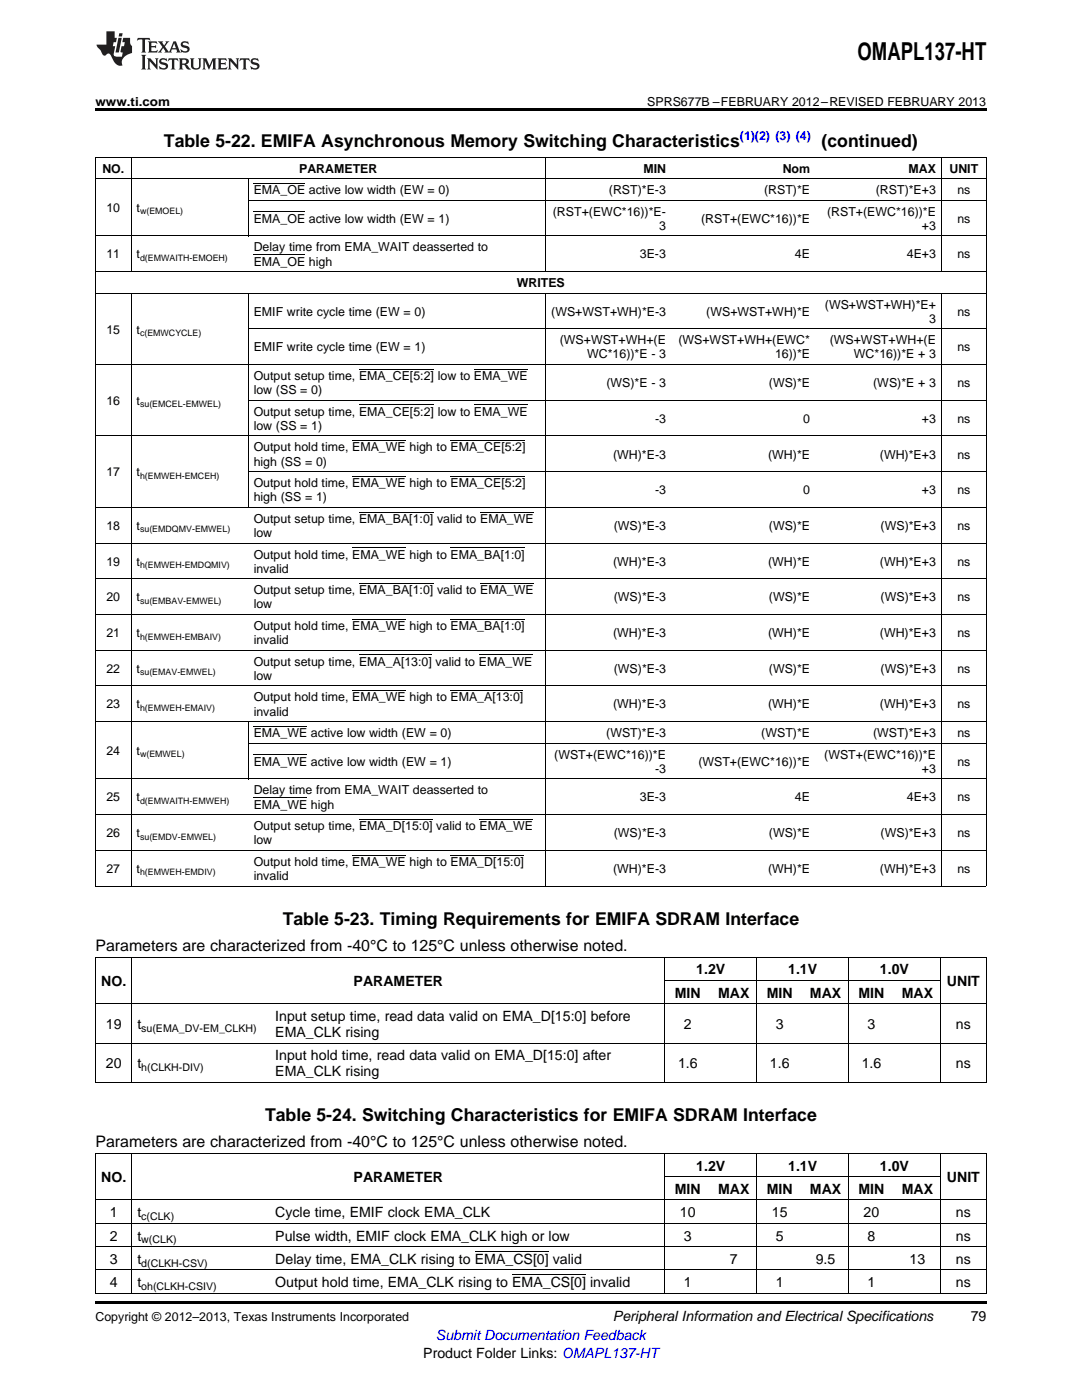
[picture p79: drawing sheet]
<svg xmlns="http://www.w3.org/2000/svg" width="216mm" height="279mm" viewBox="0 0 216 279" stroke-linecap="round" stroke-linejoin="round" font-family="sans-serif">
<defs><g id="words">
<text font-size="4.9" x="171.1" y="12">OMAPL137-HT</text>
<g font-size="3.5">
<text x="32.7" y="29.3">Table 5-22. EMIFA Asynchronous Memory Switching Characteristics</text>
<text x="163.9" y="29.3">(continued)</text>
<text x="56.4" y="184.6">Table 5-23. Timing Requirements for EMIFA SDRAM Interface</text>
<text x="52.9" y="223.8">Table 5-24. Switching Characteristics for EMIFA SDRAM Interface</text>
</g>
<g font-size="3.2">
<text x="19" y="189.8">Parameters are characterized from -40°C to 125°C unless otherwise noted.</text>
<text x="19" y="229">Parameters are characterized from -40°C to 125°C unless otherwise noted.</text>
</g>
<g font-size="2.8">
<text x="20.2" y="196.8">NO.</text>
<text x="70.6" y="196.8">PARAMETER</text>
<text x="138.9" y="194.5">1.2V</text>
<text x="157.3" y="194.5">1.1V</text>
<text x="175.6" y="194.5">1.0V</text>
<text x="188.9" y="196.8">UNIT</text>
<text x="54.9" y="203.8">Input setup time, read data valid on EMA_D[15:0] before</text>
<text x="134.7" y="199.1">MIN</text>
<text x="143.3" y="199.1">MAX</text>
<text x="153" y="199.1">MIN</text>
<text x="161.6" y="199.1">MAX</text>
<text x="171.3" y="199.1">MIN</text>
<text x="180" y="199.1">MAX</text>
<text x="21.1" y="205.4">19</text>
<text x="27.4" y="205.4">t</text>
<text x="54.9" y="206.9">EMA_CLK rising</text>
<text x="136.5" y="205.4">2</text>
<text x="154.8" y="205.4">3</text>
<text x="173.1" y="205.4">3</text>
<text x="190.7" y="205.4">ns</text>
<text x="21.1" y="213.2">20</text>
<text x="27.4" y="213.2">t</text>
<text x="54.9" y="211.6">Input hold time, read data valid on EMA_D[15:0] after</text>
<text x="54.9" y="214.8">EMA_CLK rising</text>
<text x="135.3" y="213.2">1.6</text>
<text x="153.6" y="213.2">1.6</text>
<text x="171.9" y="213.2">1.6</text>
<text x="190.7" y="213.2">ns</text>
<text x="138.9" y="233.6">1.2V</text>
<text x="157.3" y="233.6">1.1V</text>
<text x="175.6" y="233.6">1.0V</text>
<text x="20.2" y="235.9">NO.</text>
<text x="70.6" y="235.9">PARAMETER</text>
<text x="134.7" y="238.3">MIN</text>
<text x="143.3" y="238.3">MAX</text>
<text x="153" y="238.3">MIN</text>
<text x="161.6" y="238.3">MAX</text>
<text x="171.3" y="238.3">MIN</text>
<text x="180" y="238.3">MAX</text>
<text x="188.9" y="235.9">UNIT</text>
<text x="21.9" y="242.9">1</text>
<text x="27.4" y="242.9">t</text>
<text x="54.9" y="242.9">Cycle time, EMIF clock EMA_CLK</text>
<text x="135.7" y="242.9">10</text>
<text x="154" y="242.9">15</text>
<text x="172.3" y="242.9">20</text>
<text x="190.7" y="242.9">ns</text>
<text x="21.9" y="247.6">2</text>
<text x="27.4" y="247.6">t</text>
<text x="54.9" y="247.6">Pulse width, EMIF clock EMA_CLK high or low</text>
<text x="136.5" y="247.6">3</text>
<text x="154.8" y="247.6">5</text>
<text x="173.1" y="247.6">8</text>
<text x="190.7" y="247.6">ns</text>
<text x="21.9" y="252.2">3</text>
<text x="21.9" y="256.9">4</text>
<text x="27.4" y="252.2">t</text>
<text x="27.4" y="256.9">t</text>
<text x="54.9" y="252.2">Delay time, EMA_CLK rising to EMA_CS[0] valid</text>
<text x="54.9" y="256.9">Output hold time, EMA_CLK rising to EMA_CS[0] invalid</text>
<text x="136.5" y="256.9">1</text>
<text x="145.6" y="252.2">7</text>
<text x="154.8" y="256.9">1</text>
<text x="162.8" y="252.2">9.5</text>
<text x="173.1" y="256.9">1</text>
<text x="181.5" y="252.2">13</text>
<text x="190.7" y="252.2">ns</text>
<text x="190.7" y="256.9">ns</text>
<text x="122.3" y="263.6">Peripheral Information and Electrical Specifications</text>
<text x="193.7" y="263.6">79</text>
<text x="84.5" y="270.9">Product Folder Links: OMAPL137-HT</text>
</g>
<text font-size="2.8" fill="#00f" x="87" y="267.4">Submit Documentation Feedback</text>
<g font-size="2.5">
<text x="19" y="21.1">www.ti.com</text>
<text x="129.2" y="21.1">SPRS677B –FEBRUARY 2012–REVISED FEBRUARY 2013</text>
<text x="20.4" y="34.4">NO.</text>
<text x="59.7" y="34.4">PARAMETER</text>
<text x="128.4" y="34.4">MIN</text>
<text x="156.2" y="34.4">Nom</text>
<text x="181.3" y="34.4">MAX</text>
<text x="189.4" y="34.4">UNIT</text>
<text x="50.6" y="38.7">EMA_OE active low width (EW = 0)</text>
<text x="121.5" y="38.7">(RST)*E-3</text>
<text x="152.5" y="38.7">(RST)*E</text>
<text x="174.8" y="38.7">(RST)*E+3</text>
<text x="191" y="38.7">ns</text>
<text x="21.2" y="42.3">10</text>
<text x="27.3" y="42.3">t</text>
<text x="50.6" y="44.4">EMA_OE active low width (EW = 1)</text>
<text x="110.3" y="43">(RST+(EWC*16))*E-</text>
<text x="131.5" y="45.9">3</text>
<text x="139.9" y="44.4">(RST+(EWC*16))*E</text>
<text x="165" y="43">(RST+(EWC*16))*E</text>
<text x="183.9" y="45.9">+3</text>
<text x="191" y="44.4">ns</text>
<text x="21.2" y="51.6">11</text>
<text x="27.3" y="51.6">t</text>
<text x="50.6" y="50.2">Delay time from EMA_WAIT deasserted to</text>
<text x="50.6" y="53">EMA_OE high</text>
<text x="127.7" y="51.6">3E-3</text>
<text x="158.6" y="51.6">4E</text>
<text x="180.9" y="51.6">4E+3</text>
<text x="191" y="51.6">ns</text>
<text x="103.1" y="57.3">WRITES</text>
<text x="50.6" y="63">EMIF write cycle time (EW = 0)</text>
<text x="110" y="63">(WS+WST+WH)*E-3</text>
<text x="140.9" y="63">(WS+WST+WH)*E</text>
<text x="164.6" y="61.6">(WS+WST+WH)*E+</text>
<text x="185.4" y="64.4">3</text>
<text x="191" y="63">ns</text>
<text x="21.2" y="66.6">15</text>
<text x="27.3" y="66.6">t</text>
<text x="50.6" y="70.1">EMIF write cycle time (EW = 1)</text>
<text x="111.7" y="68.7">(WS+WST+WH+(E</text>
<text x="117.2" y="71.5">WC*16))*E - 3</text>
<text x="135.4" y="68.7">(WS+WST+WH+(EWC*</text>
<text x="154.7" y="71.5">16))*E</text>
<text x="165.6" y="68.7">(WS+WST+WH+(E</text>
<text x="170.4" y="71.5">WC*16))*E + 3</text>
<text x="191" y="70.1">ns</text>
<text x="50.6" y="75.8">Output setup time, EMA_CE[5:2] low to EMA_WE</text>
<text x="121" y="77.3">(WS)*E - 3</text>
<text x="153.4" y="77.3">(WS)*E</text>
<text x="174.2" y="77.3">(WS)*E + 3</text>
<text x="191" y="77.3">ns</text>
<text x="21.2" y="80.8">16</text>
<text x="27.3" y="80.8">t</text>
<text x="50.6" y="78.7">low (SS = 0)</text>
<text x="50.6" y="83">Output setup time, EMA_CE[5:2] low to EMA_WE</text>
<text x="50.6" y="85.8">low (SS = 1)</text>
<text x="130.7" y="84.4">-3</text>
<text x="160.3" y="84.4">0</text>
<text x="183.9" y="84.4">+3</text>
<text x="191" y="84.4">ns</text>
<text x="21.2" y="95.1">17</text>
<text x="27.3" y="95.1">t</text>
<text x="50.6" y="90.1">Output hold time, EMA_WE high to EMA_CE[5:2]</text>
<text x="50.6" y="92.9">high (SS = 0)</text>
<text x="122.3" y="91.5">(WH)*E-3</text>
<text x="153.3" y="91.5">(WH)*E</text>
<text x="175.6" y="91.5">(WH)*E+3</text>
<text x="191" y="91.5">ns</text>
<text x="50.6" y="97.2">Output hold time, EMA_WE high to EMA_CE[5:2]</text>
<text x="50.6" y="100">high (SS = 1)</text>
<text x="130.7" y="98.6">-3</text>
<text x="160.3" y="98.6">0</text>
<text x="183.9" y="98.6">+3</text>
<text x="191" y="98.6">ns</text>
<text x="21.2" y="105.8">18</text>
<text x="27.3" y="105.8">t</text>
<text x="50.6" y="104.4">Output setup time, EMA_BA[1:0] valid to EMA_WE</text>
<text x="50.6" y="107.2">low</text>
<text x="122.5" y="105.8">(WS)*E-3</text>
<text x="153.4" y="105.8">(WS)*E</text>
<text x="175.7" y="105.8">(WS)*E+3</text>
<text x="191" y="105.8">ns</text>
<text x="21.2" y="112.9">19</text>
<text x="27.3" y="112.9">t</text>
<text x="50.6" y="111.5">Output hold time, EMA_WE high to EMA_BA[1:0]</text>
<text x="122.3" y="112.9">(WH)*E-3</text>
<text x="153.3" y="112.9">(WH)*E</text>
<text x="175.6" y="112.9">(WH)*E+3</text>
<text x="191" y="112.9">ns</text>
<text x="50.6" y="114.3">invalid</text>
<text x="50.6" y="118.6">Output setup time, EMA_BA[1:0] valid to EMA_WE</text>
<text x="21.2" y="120">20</text>
<text x="27.3" y="120">t</text>
<text x="50.6" y="121.4">low</text>
<text x="50.6" y="125.7">Output hold time, EMA_WE high to EMA_BA[1:0]</text>
<text x="122.5" y="120">(WS)*E-3</text>
<text x="153.4" y="120">(WS)*E</text>
<text x="175.7" y="120">(WS)*E+3</text>
<text x="191" y="120">ns</text>
<text x="21.2" y="127.1">21</text>
<text x="27.3" y="127.1">t</text>
<text x="50.6" y="128.6">invalid</text>
<text x="122.3" y="127.1">(WH)*E-3</text>
<text x="153.3" y="127.1">(WH)*E</text>
<text x="175.6" y="127.1">(WH)*E+3</text>
<text x="191" y="127.1">ns</text>
<text x="21.2" y="134.3">22</text>
<text x="27.3" y="134.3">t</text>
<text x="50.6" y="132.9">Output setup time, EMA_A[13:0] valid to EMA_WE</text>
<text x="50.6" y="135.7">low</text>
<text x="122.5" y="134.3">(WS)*E-3</text>
<text x="153.4" y="134.3">(WS)*E</text>
<text x="175.7" y="134.3">(WS)*E+3</text>
<text x="191" y="134.3">ns</text>
<text x="21.2" y="141.4">23</text>
<text x="27.3" y="141.4">t</text>
<text x="50.6" y="140">Output hold time, EMA_WE high to EMA_A[13:0]</text>
<text x="50.6" y="142.8">invalid</text>
<text x="122.3" y="141.4">(WH)*E-3</text>
<text x="153.3" y="141.4">(WH)*E</text>
<text x="175.6" y="141.4">(WH)*E+3</text>
<text x="191" y="141.4">ns</text>
<text x="50.6" y="147.1">EMA_WE active low width (EW = 0)</text>
<text x="121" y="147.1">(WST)*E-3</text>
<text x="151.9" y="147.1">(WST)*E</text>
<text x="174.2" y="147.1">(WST)*E+3</text>
<text x="191" y="147.1">ns</text>
<text x="21.2" y="150.7">24</text>
<text x="27.3" y="150.7">t</text>
<text x="50.6" y="152.8">EMA_WE active low width (EW = 1)</text>
<text x="110.6" y="151.4">(WST+(EWC*16))*E</text>
<text x="130.7" y="154.2">-3</text>
<text x="139.3" y="152.8">(WST+(EWC*16))*E</text>
<text x="164.5" y="151.4">(WST+(EWC*16))*E</text>
<text x="183.9" y="154.2">+3</text>
<text x="191" y="152.8">ns</text>
<text x="21.2" y="159.9">25</text>
<text x="27.3" y="159.9">t</text>
<text x="50.6" y="158.5">Delay time from EMA_WAIT deasserted to</text>
<text x="50.6" y="161.4">EMA_WE high</text>
<text x="127.7" y="159.9">3E-3</text>
<text x="158.6" y="159.9">4E</text>
<text x="180.9" y="159.9">4E+3</text>
<text x="191" y="159.9">ns</text>
<text x="21.2" y="167.1">26</text>
<text x="27.3" y="167.1">t</text>
<text x="50.6" y="165.7">Output setup time, EMA_D[15:0] valid to EMA_WE</text>
<text x="122.5" y="167.1">(WS)*E-3</text>
<text x="153.4" y="167.1">(WS)*E</text>
<text x="175.7" y="167.1">(WS)*E+3</text>
<text x="191" y="167.1">ns</text>
<text x="50.6" y="168.5">low</text>
<text x="50.6" y="172.8">Output hold time, EMA_WE high to EMA_D[15:0]</text>
<text x="21.2" y="174.2">27</text>
<text x="27.3" y="174.2">t</text>
<text x="50.6" y="175.6">invalid</text>
<text x="122.3" y="174.2">(WH)*E-3</text>
<text x="153.3" y="174.2">(WH)*E</text>
<text x="175.6" y="174.2">(WH)*E+3</text>
<text x="191" y="174.2">ns</text>
<text x="19" y="263.6">Copyright © 2012–2013, Texas Instruments Incorporated</text>
</g>
<text font-size="2.5" fill="#00f" x="147.7" y="27.9">(1)(2) (3) (4)</text>
<g font-size="2.1">
<text x="28.2" y="205.9">su(EMA_DV-EM_CLKH)</text>
<text x="28.2" y="213.7">h(CLKH-DIV)</text>
<text x="28.2" y="243.5">c(CLK)</text>
<text x="28.2" y="248.1">w(CLK)</text>
<text x="28.2" y="252.8">d(CLKH-CSV)</text>
<text x="28.2" y="257.5">oh(CLKH-CSIV)</text>
</g>
<g font-size="1.8">
<text x="27.9" y="42.8">w(EMOEL)</text>
<text x="27.9" y="52.1">d(EMWAITH-EMOEH)</text>
<text x="27.9" y="67.1">c(EMWCYCLE)</text>
<text x="27.9" y="81.3">su(EMCEL-EMWEL)</text>
<text x="27.9" y="95.6">h(EMWEH-EMCEH)</text>
<text x="27.9" y="106.3">su(EMDQMV-EMWEL)</text>
<text x="27.9" y="113.4">h(EMWEH-EMDQMIV)</text>
<text x="27.9" y="120.5">su(EMBAV-EMWEL)</text>
<text x="27.9" y="127.6">h(EMWEH-EMBAIV)</text>
<text x="27.9" y="134.8">su(EMAV-EMWEL)</text>
<text x="27.9" y="141.9">h(EMWEH-EMAIV)</text>
<text x="27.9" y="151.2">w(EMWEL)</text>
<text x="27.9" y="160.4">d(EMWAITH-EMWEH)</text>
<text x="27.9" y="167.6">su(EMDV-EMWEL)</text>
<text x="27.9" y="174.7">h(EMWEH-EMDIV)</text>
</g>
</g></defs>
<path d="M19 21.6h177.8v.6h-177.8zM19 259.7h177.8v.5h-177.8z" fill="#000"/>
<g fill="none" stroke="#000" stroke-width=".2">
<path d="M19 35.6h177.8M19 31.3h177.8M19.1 31.4v145.5M26.2 31.4v22.9M49.5 35.7v11.4M49.6 40h147.2M108.8 31.4v22.9M187.8 31.4v22.9M196.8 31.4v145.5M19 58.5h177.8M19 54.2h177.8M19 47.1h177.8"/>
<path d="M26.2 58.6v118.3M49.5 58.6v42.7M108.8 58.6v118.3M187.8 58.6v118.3M19 72.8h177.8M49.6 79.9h147.2M49.6 65.6h147.2M19 87h177.8M49.6 94.1h147.2M19 115.5h177.8M19 108.4h177.8M19 101.3h177.8"/>
<path d="M19 136.9h177.8M19 129.8h177.8M19 122.6h177.8M19 155.5h177.8M19 144h177.8M49.5 144.1v11.4M49.6 148.3h147.2M19 176.8h177.8M19 169.7h177.8M19 162.6h177.8M19 191h177.8M19.1 191.1v24.9"/>
<path d="M26.3 191.1v24.9M132.6 191.1v24.9M132.7 195.7h54.9M151 191.1v24.9M169.3 191.1v24.9M187.6 191.1v24.9M196.8 191.1v24.9M19 216h177.8M19 208.2h177.8M19 200.3h177.8M19 239.5h177.8M19 230.2h177.8"/>
<path d="M19.1 230.2v28M26.3 230.2v28M132.6 230.2v28M132.7 234.8h54.9M151 230.2v28M169.3 230.2v28M187.6 230.2v28M196.8 230.2v28M19 258.1h177.8M19 253.5h177.8M19 248.8h177.8M19 244.1h177.8"/>
</g>
<g fill="#231f20">
<path d="M27.5 7.6l-.1 .5 .4-.2h.6v.1v2.1l-.2 .4h1l-.3-.4v-2.1l.1-.1h.5l.5 .2-.2-.5zM29.5 8.3l.2 .3v1.5l-.2 .4h1.8l.2-.6a1.04 1.04 0 0 1-1.3 .2v-.7h.6l.3 .2v-.6l-.3 .2h-.6v-.6l.8-.1 .4 .3-.2-.5zM31.5 8.3l.9 1.1-.9 1.1h.8l-.2-.2 .5-.7 .4 .7-.2 .2h1.5l-.1-.2 .1-.4h.9l.1 .4-.2 .2h1l-.3-.3-.7-1.9h-.5l-.9 2-.8-1 .9-1h-.8l.1 .3-.3 .5-.4-.6 .2-.2zM34.7 8.6l.4 1h-.7zM36.3 8.4a.63 .63 0 0 0-.2 .7 .63 .63 0 0 0 .6 .4l.6 .2 .1 .2a.75 .75 0 0 1-.7 .4 .75 .75 0 0 1-.6-.5l.1 .7 .1-.1a1.11 1.11 0 0 0 1.5-.6 1.13 1.13 0 0 0-1.2-.8l-.1-.4a1.04 1.04 0 0 1 1.2 .2l-.2-.5-.1 .1-.5-.2zM28.2 10.9l.2 .4v2.2l-.2 .4h1l-.3-.4v-2.2l.3-.4zM29.3 11.6l.3 .4v1.5l-.3 .4h.8l-.2-.4v-1.3l1.5 1.7v-1.9l.2-.4h-.7l.2 .4v.9l-1.1-1.3zM32 11.8a.62 .62 0 0 0-.2 .7 .62 .62 0 0 0 .6 .4l.6 .1 .1 .3a.76 .76 0 0 1-.7 .3 .76 .76 0 0 1-.6-.4l.1 .7 .1-.1a1.11 1.11 0 0 0 1.5-.6 1.13 1.13 0 0 0-1.2-.8l-.1-.4a1.04 1.04 0 0 1 1.2 .2l-.2-.6-.1 .1-.5-.1zM33.7 11.6l-.2 .6a.61 .61 0 0 1 .8-.3v1.6l-.2 .4h.9l-.2-.4v-1.6a.63 .63 0 0 1 .8 .3l-.2-.6zM35.6 11.6l.3 .4v1.5l-.3 .4h1l-.2-.2v-.8l.5 .2a.76 .76 0 0 0 1.2 .7l-1-1a.58 .58 0 0 0 .6-.5 .58 .58 0 0 0-.5-.6zM36.4 11.9h.1a.45 .45 0 0 1 .5 .1 .45 .45 0 0 1 .1 .5l-.7 .2zM37.9 11.6l.2 .2a2.17 2.17 0 0 0 .3 1.9 .99 .99 0 0 0 1.6-.6v-1.1l.2-.4h-.7l.2 .2a1.92 1.92 0 0 1-.2 1.8 .6 .6 0 0 1-.9-.5v-1.1l.2-.4zM40.4 11.6l.2 .4v1.5l-.2 .4h.7l-.2-.4v-1.4l.8 1.8 .8-1.8v1.4l-.2 .4h.9l-.2-.4v-1.5l.2-.4h-.8l-.6 1.5-.6-1.5zM43.4 11.6l.2 .4v1.5l-.2 .4h1.8l.2-.6a1.04 1.04 0 0 1-1.3 .1v-.6h.5l.4 .2v-.6l-.4 .2h-.5v-.7h.8l.3 .3-.1-.6zM45.5 11.6l.2 .4v1.5l-.2 .4h.7l-.2-.4v-1.3l1.5 1.7v-1.9l.2-.4h-.7l.2 .4v.9l-1.1-1.3zM47.9 11.6l-.1 .6a.61 .61 0 0 1 .8-.3v1.6l-.3 .4h1l-.3-.4 .1-1.6a.63 .63 0 0 1 .7 .3l-.1-.6zM50.2 11.8a.62 .62 0 0 0-.2 .7 .62 .62 0 0 0 .6 .4l.6 .1 .2 .3a.76 .76 0 0 1-.8 .3 .76 .76 0 0 1-.6-.4l.1 .7 .2-.1a1.11 1.11 0 0 0 1.5-.6 1.13 1.13 0 0 0-1.3-.8l-.1-.4a1.04 1.04 0 0 1 1.2 .2l-.1-.6-.2 .1-.5-.1z"/>
<path d="M21.2 6.3v2.6h-1.9l.1 .4 .7 .9a.91 .91 0 0 0 1 .8 .56 .56 0 0 1 .5-.3 .56 .56 0 0 1 .5 .3l.4 .8a1.53 1.53 0 0 0 1.9 1.2 1.54 1.54 0 0 1 1-2.1l.9-.3v-1.4a1.52 1.52 0 0 1-.3-1.6h-1.4l-.2 .8h.5l-.2 .8h-.4l-.2 1v.2l.4 .1-.2 .8a1.93 1.93 0 0 1-1.6-.3l.3-1.8h-.5l.2-.8h.4l.2-.8h-.4v-1.3zM23.6 7.6l-.6 2.9h.7l.6-2.9zM23.8 6.6l-.1 .7h.6l.2-.7z"/>
</g>
<g fill="none" stroke="#000" stroke-width=".2">
<path d="M50.6 36.6h10.3M50.6 50.8h10.3M50.6 42.3h10.3M71.6 73.7h15M94.6 73.7h10.7M70.3 95.1h10.7M70.3 87.9h10.7M71.6 80.8h15M89.9 95.1h14.9M89.9 87.9h14.9M94.6 80.8h10.7M70.3 109.3h10.7"/>
<path d="M71.6 116.5h14.9M71.6 102.2h14.9M89.9 109.3h14.8M95.8 116.5h10.7M95.8 102.2h10.7M70.3 137.8h10.7M70.3 123.6h10.7M71.6 130.7h14.6M89.9 137.8h14.5M89.9 123.6h14.8M95.5 130.7h10.7M50.6 159.2h10.7"/>
<path d="M50.6 150.7h10.7M50.6 145h10.7M70.3 170.6h10.7M71.6 163.5h14.7M89.9 170.6h14.7M95.7 163.5h10.7M94.8 249.7h14.7M102.2 254.4h14.7"/>
</g>
<use href="#words"/>
</svg>
